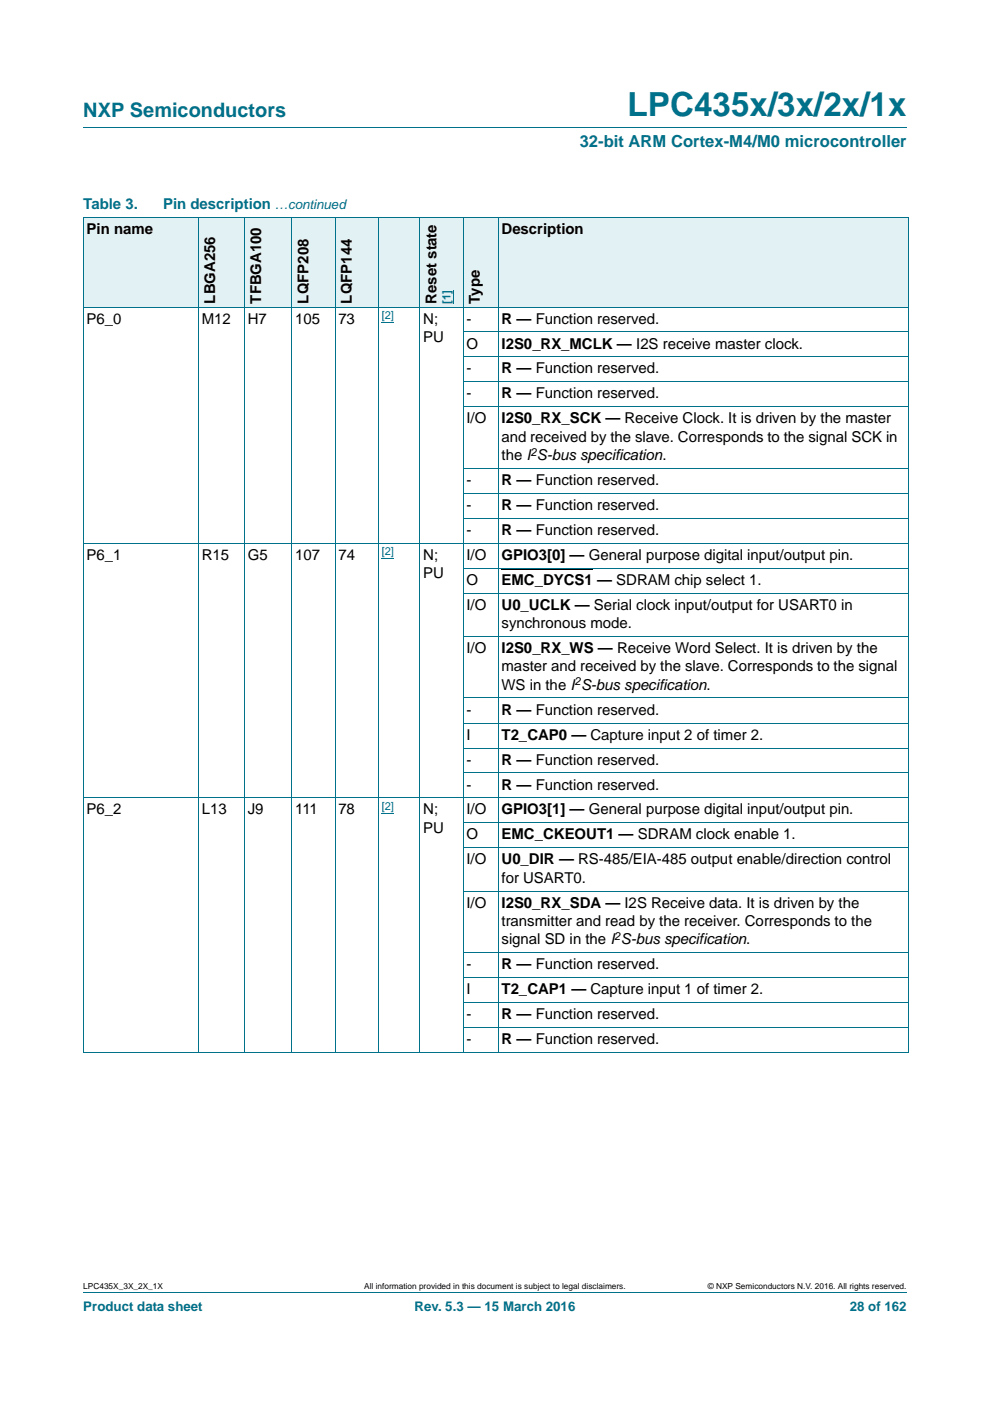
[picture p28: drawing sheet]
<svg xmlns="http://www.w3.org/2000/svg" width="210mm" height="297mm" viewBox="0 0 210 297" stroke-linecap="round" stroke-linejoin="round" font-family="sans-serif">
<defs><g id="words">
<text font-size="7" fill="#00718a" x="133.1" y="24.6">LPC435x/3x/2x/1x</text>
<text font-size="4.2" fill="#00718a" x="17.7" y="24.9">NXP Semiconductors</text>
<text font-size="3.5" fill="#00718a" x="123" y="31.1">32-bit ARM Cortex-M4/M0 microcontroller</text>
<g font-size="3.2" fill="#00718a">
<text x="17.7" y="44.3">Table 3.</text>
<text x="34.6" y="44.3">Pin description</text>
</g>
<g font-size="3.2">
<text x="18.4" y="49.6">Pin name</text>
<text x="106.4" y="49.6">Description</text>
<text x="45.6" y="64.4" transform="rotate(-90 45.6 64.4)">LBGA256</text>
<text x="55.4" y="64.4" transform="rotate(-90 55.4 64.4)">TFBGA100</text>
<text x="65.4" y="64.4" transform="rotate(-90 65.4 64.4)">LQFP208</text>
<text x="74.6" y="64.4" transform="rotate(-90 74.6 64.4)">LQFP144</text>
<text x="92.6" y="64.4" transform="rotate(-90 92.6 64.4)">Reset state</text>
<text x="101.8" y="64.4" transform="rotate(-90 101.8 64.4)">Type</text>
<text x="18.4" y="68.6">P6_0</text>
<text x="42.8" y="68.6">M12</text>
<text x="52.5" y="68.6">H7</text>
<text x="62.6" y="68.6">105</text>
<text x="71.8" y="68.6">73</text>
<text x="89.8" y="68.6">N;</text>
<text x="99" y="68.6">-</text>
<text x="106.4" y="68.6">R — Function reserved.</text>
<text x="89.8" y="72.5">PU</text>
<text x="99" y="73.9">O</text>
<text x="106.4" y="73.9">I2S0_RX_MCLK — I2S receive master clock.</text>
<text x="99" y="79.2">-</text>
<text x="106.4" y="79.2">R — Function reserved.</text>
<text x="99" y="84.5">-</text>
<text x="99" y="89.8">I/O</text>
<text x="106.4" y="84.5">R — Function reserved.</text>
<text x="106.4" y="89.8">I2S0_RX_SCK — Receive Clock. It is driven by the master</text>
<text x="106.4" y="93.7">and received by the slave. Corresponds to the signal SCK in</text>
<text x="106.4" y="97.5">the I S-bus specification.</text>
<text x="99" y="102.8">-</text>
<text x="106.4" y="102.8">R — Function reserved.</text>
<text x="99" y="108.1">-</text>
<text x="99" y="113.4">-</text>
<text x="106.4" y="108.1">R — Function reserved.</text>
<text x="106.4" y="113.4">R — Function reserved.</text>
<text x="18.4" y="118.7">P6_1</text>
<text x="42.8" y="118.7">R15</text>
<text x="52.6" y="118.7">G5</text>
<text x="62.6" y="118.7">107</text>
<text x="71.8" y="118.7">74</text>
<text x="89.8" y="118.7">N;</text>
<text x="99" y="118.7">I/O</text>
<text x="106.4" y="118.7">GPIO3[0] — General purpose digital input/output pin.</text>
<text x="89.8" y="122.6">PU</text>
<text x="99" y="124">O</text>
<text x="106.4" y="124">EMC_DYCS1 — SDRAM chip select 1.</text>
<text x="99" y="129.3">I/O</text>
<text x="106.4" y="129.3">U0_UCLK — Serial clock input/output for USART0 in</text>
<text x="106.4" y="133.2">synchronous mode.</text>
<text x="99" y="138.5">I/O</text>
<text x="106.4" y="138.5">I2S0_RX_WS — Receive Word Select. It is driven by the</text>
<text x="106.4" y="142.3">master and received by the slave. Corresponds to the signal</text>
<text x="106.4" y="146.2">WS in the I S-bus specification.</text>
<text x="99" y="151.5">-</text>
<text x="106.4" y="151.5">R — Function reserved.</text>
<text x="99" y="156.8">I</text>
<text x="106.4" y="156.8">T2_CAP0 — Capture input 2 of timer 2.</text>
<text x="99" y="162.1">-</text>
<text x="99" y="167.4">-</text>
<text x="106.4" y="162.1">R — Function reserved.</text>
<text x="106.4" y="167.4">R — Function reserved.</text>
<text x="18.4" y="172.7">P6_2</text>
<text x="42.8" y="172.7">L13</text>
<text x="52.6" y="172.7">J9</text>
<text x="62.6" y="172.7">111</text>
<text x="71.8" y="172.7">78</text>
<text x="89.8" y="172.7">N;</text>
<text x="99" y="172.7">I/O</text>
<text x="106.4" y="172.7">GPIO3[1] — General purpose digital input/output pin.</text>
<text x="89.8" y="176.6">PU</text>
<text x="99" y="178">O</text>
<text x="106.4" y="178">EMC_CKEOUT1 — SDRAM clock enable 1.</text>
<text x="99" y="183.3">I/O</text>
<text x="106.4" y="183.3">U0_DIR — RS-485/EIA-485 output enable/direction control</text>
<text x="106.4" y="187.2">for USART0.</text>
<text x="99" y="192.5">I/O</text>
<text x="106.4" y="192.5">I2S0_RX_SDA — I2S Receive data. It is driven by the</text>
<text x="106.4" y="196.3">transmitter and read by the receiver. Corresponds to the</text>
<text x="106.4" y="200.2">signal SD in the I S-bus specification.</text>
<text x="99" y="205.5">-</text>
<text x="106.4" y="205.5">R — Function reserved.</text>
<text x="99" y="210.8">I</text>
<text x="106.4" y="210.8">T2_CAP1 — Capture input 1 of timer 2.</text>
<text x="99" y="216.1">-</text>
<text x="99" y="221.4">-</text>
<text x="106.4" y="216.1">R — Function reserved.</text>
<text x="106.4" y="221.4">R — Function reserved.</text>
</g>
<g font-size="2.8" fill="#00718a">
<text x="58.3" y="44.3">…continued</text>
<text x="17.7" y="277.9">Product data sheet</text>
<text x="87.9" y="277.9">Rev. 5.3 — 15 March 2016</text>
<text x="180.2" y="277.9">28 of 162</text>
</g>
<g font-size="2.4" fill="#00f">
<text x="95.5" y="64.4" transform="rotate(-90 95.5 64.4)">[1]</text>
<text x="81" y="67.6">[2]</text>
<text x="81" y="117.8">[2]</text>
<text x="81" y="171.7">[2]</text>
</g>
<g font-size="2.4">
<text x="112.6" y="96.6">2</text>
<text x="121.9" y="145.3">2</text>
<text x="130.4" y="199.2">2</text>
</g>
<g font-size="1.8">
<text x="17.7" y="273.3">LPC435X_3X_2X_1X</text>
<text x="77.2" y="273.3">All information provided in this document is subject to legal disclaimers.</text>
<text x="150.1" y="273.3">© NXP Semiconductors N.V. 2016. All rights reserved.</text>
</g>
</g></defs>
<path d="M17.7 27h174.6M17.7 273.9h174.6" fill="none" stroke="#00718a" stroke-width=".21"/>
<path d="M81 68.4h2.6M81 118.4h2.6M81 172.4h2.6" fill="none" stroke="#00f" stroke-width=".21"/>
<path d="M106.4 120.7h19.4" fill="none" stroke="#000" stroke-width=".34"/>
<g fill="#e2f1f4">
<path d="M17.7 46h24.4v19.1h-24.4z"/>
<path d="M42.1 46h9.8v19.1h-9.8z"/>
<path d="M51.9 46h10v19.1h-10z"/>
<path d="M61.9 46h9.2v19.1h-9.2z"/>
<path d="M71.1 46h9.2v19.1h-9.2z"/>
<path d="M80.3 46h18v19.1h-18z"/>
</g>
<path d="M96.2 61.5v2.9" fill="none" stroke="#00f" stroke-width=".21"/>
<g fill="#e2f1f4">
<path d="M98.3 46h7.4v19.1h-7.4z"/>
<path d="M105.7 46h87v19.1h-87z"/>
</g>
<g fill="none" stroke="#00718a" stroke-width=".21">
<path d="M17.6 46h175.1M17.7 46.1v177M42.1 46v177.2M51.9 46v177.2M61.9 46v177.2M71.1 46v177.2M80.3 46v177.2M89.1 46v177.2M98.3 46v177.2M105.7 46v177.2M192.7 46.1v177M17.6 65.1h175.1"/>
<path d="M98.2 70.4h94.5M98.2 75.7h94.5M98.2 81h94.5M98.2 86.3h94.5M98.2 99.3h94.5M17.6 115.2h175.1M98.2 104.6h94.5M98.2 109.9h94.5M98.2 120.5h94.5M98.2 125.8h94.5M98.2 134.9h94.5M98.2 148h94.5"/>
<path d="M98.2 153.3h94.5M98.2 158.6h94.5M17.6 169.2h175.1M98.2 163.9h94.5M98.2 174.5h94.5M98.2 179.8h94.5M98.2 188.9h94.5M98.2 202h94.5M98.2 207.3h94.5M98.2 212.6h94.5M98.2 217.9h94.5M17.6 223.1h175.1"/>
</g>
<use href="#words"/>
</svg>
